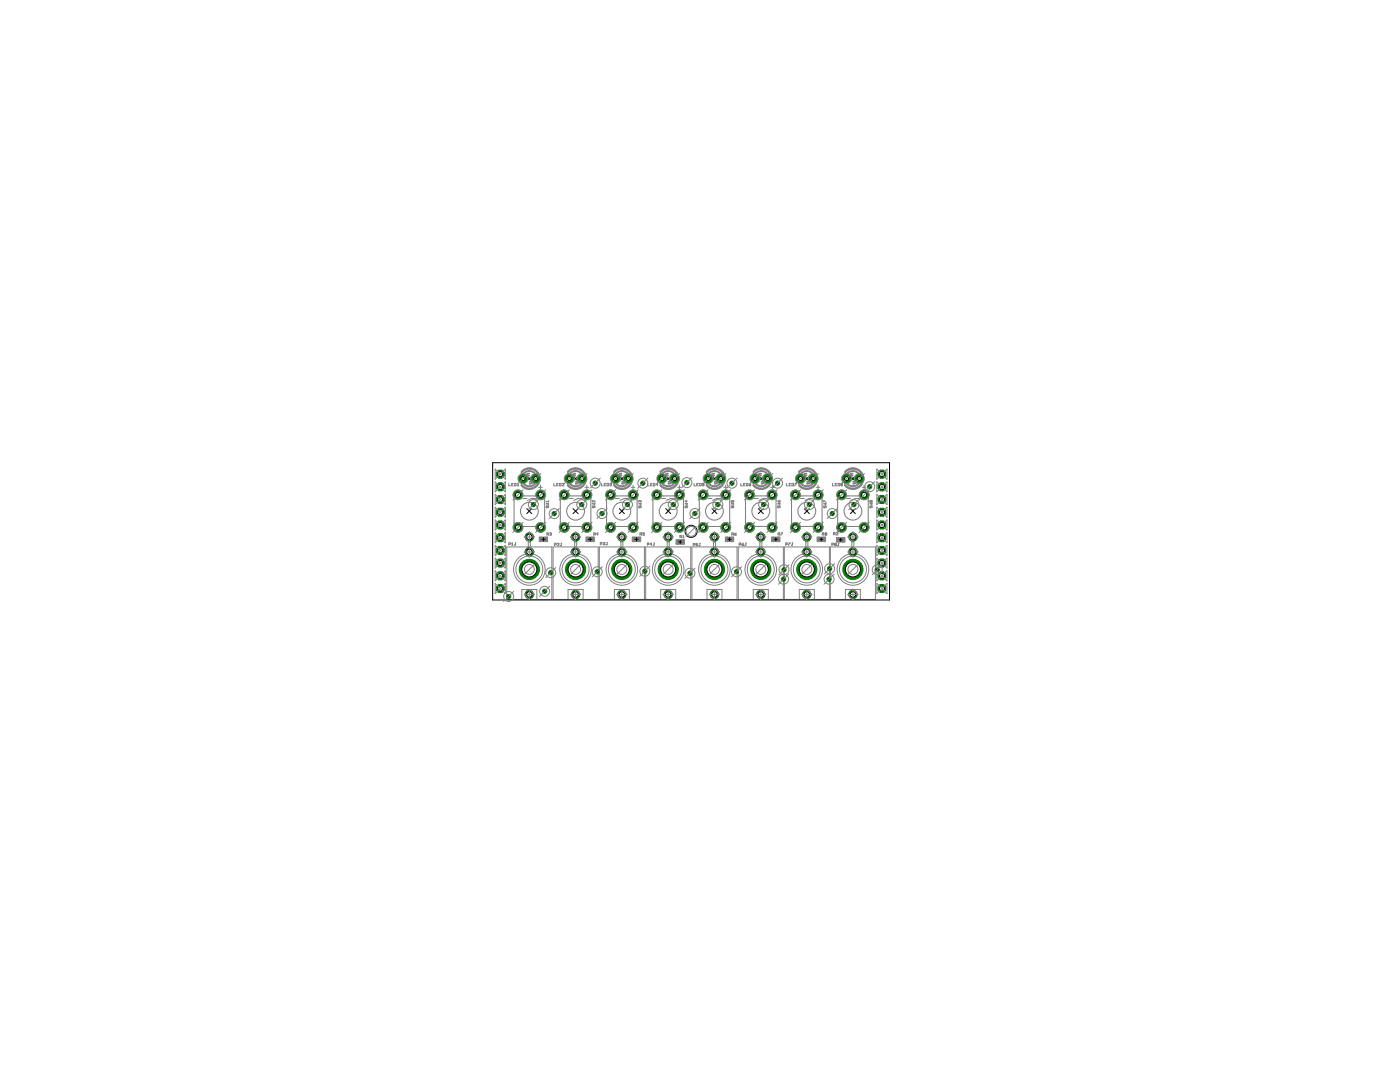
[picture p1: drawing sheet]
<svg xmlns="http://www.w3.org/2000/svg" width="279mm" height="216mm" viewBox="0 0 279 216" stroke-linecap="round" stroke-linejoin="round" font-family="sans-serif">
<g fill="none" stroke="#808080" stroke-width=".2">
<path d="M101.6 96.5v.4h.3M102.1 96.7h.2M102.4 96.5h-.3v.4h.3M102.7 96.5h.3l-.1 .4h-.2zM103.2 96.9h.4M103.2 96.6l.2-.1v.4M107.5 97.2h.7M107.9 96.8v.8M109.5 99.9v.3M110.5 96.5v.4h.3M111.1 96.7h.2M111.4 96.5h-.3v.4h.3"/>
<path d="M111.7 96.5h.3l-.1 .4h-.2zM112.2 96.5h.3l-.3 .4h.3M116.7 97.2h.8M117.1 96.8v.8M118.7 99.9v.3l-.4-.3v.3M120 96.5v.4h.4M120.6 96.7h.2M120.9 96.5h-.3v.4h.3M121.1 96.5h.4l-.1 .4h-.3zM121.7 96.5h.2v.2M121.9 96.7h.1M121.9 96.7v.2h-.2"/>
<path d="M126 97.2h.7M126.3 96.8v.8M127.7 100h-.2l.1 .2M127.7 100h.3l-.1 .2M127.7 100v.1M129.3 96.5v.4h.3M129.8 96.7h.2M130.2 96.5h-.4v.4h.4M130.4 96.5h.3l-.1 .4h-.2zM131.3 96.7h-.3l.2-.2v.4M135.2 97.2h.8M135.6 96.8v.8"/>
<path d="M136.9 99.9v.3l-.2-.2h.5M138.5 96.5v.4h.3M139.1 96.7h.1M139.4 96.5h-.3v.4h.3M139.6 96.5h.4l-.1 .4h-.3zM140.5 96.5h-.3v.2l.2-.1 .1 .3h-.3M144.4 97.2h.8M144.8 96.8v.8M145.9 99.9v.3h.3v-.3l.2 .1-.1 .2M147.8 96.5v.4h.4M148.4 96.7h.2M148.7 96.5h-.3v.4h.3"/>
<path d="M149 96.5h.3l-.1 .4h-.2zM149.5 96.7h.3v.2h-.2zM149.8 96.5l-.3 .2M153.8 97.2h.7M154.2 96.8v.8M155.2 99.9l.2 .3M155.5 99.9l.2 .1-.1 .2h-.2zM156.9 96.5v.4h.3M157.5 96.7h.1M157.8 96.5h-.3v.4h.3M158.1 96.5h.3l-.1 .4h-.2zM158.6 96.5h.3l-.3 .4"/>
<path d="M162.9 97.2h.7M163.3 96.8v.8M166.1 96.5v.4h.4M166.7 96.7h.2M167 96.5h-.3v.4h.3M167.3 96.5h.3l-.1 .4h-.2zM167.9 96.7v.2h.2v-.2M167.9 96.7v-.2h.2v.2M167.9 96.7h.2M172.1 97.2h.7M172.4 96.8v.8M173.8 100h-.2l.1 .2 .1-.1"/>
<path d="M173.8 100h.3l-.1 .2-.2-.1M173.8 100v.1M101.1 109.1h9v10.5h-9zM101.5 108.6h.3l.1-.2-.4-.1v.5M102.1 108.5l.2-.2v.5M102.1 108.8h.3M102.8 108.3h.2M102.9 108.3v.4h-.2M104.1 119.6v-2h3v2M105.8 109v-2.1h-.4v2.2M108.1 107.2h.7M108.1 108h.7"/>
<path d="M109 100.5h.5l-.2 .1 .2 .2h-.5M109.1 101l-.1 .3h.2l.2-.3v.3M109.2 106.6h.2l.1-.2-.3-.1v.5M109.3 106.6l.2 .2M109.5 100.1h-.5l.2 .1M109.7 106.4l.2-.1v.3M109.9 106.6h.1M109.9 106.6v.2l-.2-.1M110.4 109.1h9v10.5h-9zM110.7 108.7h.2l.1-.2-.3-.1v.5M111.2 108.5h.3l-.3 .4h.3M112 108.4h.1"/>
<path d="M112 108.4v.4h-.2M113.4 119.6v-2h3v2M115.1 109v-2.1h-.4v2.2M117.4 107.2h.8M117.4 108h.8M118.2 100.5h.5l-.1 .1 .1 .2h-.5M118.3 101l-.1 .3h.2l.2-.3v.3M118.5 106.6h.2l.1-.2-.3-.1v.5M118.6 106.6l.2 .2M119.4 106.6h-.4l.3-.3v.5M119.6 109.1h9v10.5h-9zM119.8 108.6h.3v-.3l-.3-.1v.5"/>
<path d="M120.4 108.3l.2-.1v.3M120.5 108.5h.1M120.6 108.5v.2l-.2-.1M121.1 108.2h.1M121.2 108.2v.4h-.3M122.6 119.6v-2h3v2M124.3 109v-2.1h-.4v2.2M126.7 107.2h.7M126.7 108h.7M127.5 100.5h.5l-.2 .1 .2 .2h-.5M127.6 101l-.1 .3h.1l.3-.3v.3M127.7 106.6h.3v-.3h-.3v.5"/>
<path d="M127.9 106.6l.1 .2M128.6 106.3h-.3v.3l.2-.1 .1 .2h-.3M128.9 109.1h9v10.5h-9zM129.2 108.7h.2l.1-.3h-.3v.4M130.1 108.6h-.3l.2-.2v.4M130.5 108.4h.1M130.6 108.4v.4h-.3M131.8 119.6v-2h3.1v2M133.6 109v-2.1h-.4v2.2M135.4 107.7h.7M135.4 108.6h.7M135.7 107.1h.2l.1-.2-.3-.1v.5"/>
<path d="M135.8 107.1l.2 .2M136.2 107l.2-.2v.5M136.2 107.3h.4M136.7 100.5h.5l-.2 .1 .2 .2h-.5M136.8 101l-.1 .3h.2l.2-.3v.3M138.1 109.1h9v10.5h-9zM138.3 108.8l.4-.1-.1-.3h-.3v.5M139.2 108.4h-.3v.3h.3l-.1 .2-.2-.1M139.6 108.4h.2M139.7 108.4v.4h-.2M141.1 119.6v-2h3v2M142.8 109v-2.1h-.4v2.2"/>
<path d="M145.2 107.2h.7M145.2 108h.7M145.9 100.5h.5l-.1 .1 .1 .2h-.5M146 101l-.1 .3h.2l.2-.3v.3M146 106.6h.3l.1-.2-.4-.1v.5M146.2 106.6l.2 .2M146.6 106.6h.3v.1l-.2 .1zM146.9 106.3l-.3 .3M147.3 109.1h9v10.5h-9zM147.5 108.7l.3-.1-.1-.2h-.2v.4M148.1 108.6h.2l.1 .2h-.3zM148.4 108.4l-.3 .2"/>
<path d="M148.8 108.4h.1M148.9 108.4v.4h-.3M150.3 119.6v-2h3v2M152 109v-2.1h-.4v2.2M154.5 107.2h.7M154.5 108h.7M155.2 100.5h.5l-.2 .1 .2 .2h-.5M155.3 106.6h.2l.1-.2-.3-.1v.5M155.3 101l-.1 .3h.2l.2-.3v.3M155.4 106.6l.2 .2M155.9 106.3h.3l-.3 .5M156.5 109.1h9v10.5h-9z"/>
<path d="M156.8 108.6h.3l-.1-.3h-.2v.5M157.4 108.3h.3l-.3 .5M158.1 108.3h.1M158.2 108.3v.4h-.3M159.5 119.6v-2h3v2M161.2 109v-2.1h-.4v2.2M163.6 107.2h.7M163.6 108h.7M164.1 106.6h.3v-.3h-.3v.5M164.3 106.6l.1 .2M164.4 100.5h.5l-.2 .1 .2 .2h-.5M164.4 100.2v-.3l.5 .3"/>
<path d="M164.5 101l-.1 .3h.1l.3-.3v.3M164.7 106.6v-.3l.3 .1-.1 .2M164.7 106.6h.2M164.7 106.6v.2l.3-.1-.1-.1M165.7 109.1h9v10.5h-9zM166 108.7l.3-.1-.1-.2h-.2v.5M166.3 106.6h.3l.1-.3h-.4v.4M166.5 106.6l.2 .1M166.6 108.6h.2M166.6 108.6v-.2l.3 .1-.1 .1M166.6 108.6v.3l.3-.1-.1-.2M166.9 106.3h.3l-.3 .4h.3"/>
<path d="M167.3 108.4h.1M167.4 108.4v.4h-.3M167.4 108.1h.7M167.4 107.3h.7M168.7 119.6v-2h3v2M170.4 109v-2.1h-.4v2.2M173.6 100.5h.5l-.2 .1 .2 .2h-.5M173.7 101v.3l.2-.3 .2 .1-.1 .2"/>
<circle cx="105.6" cy="113.6" r="3.2"/>
<circle cx="105.6" cy="113.6" r="2.69"/>
<circle cx="114.9" cy="113.6" r="3.2"/>
<circle cx="114.9" cy="113.6" r="2.69"/>
<circle cx="124.1" cy="113.6" r="3.2"/>
<circle cx="124.1" cy="113.6" r="2.69"/>
<circle cx="133.3" cy="113.6" r="3.2"/>
<circle cx="133.3" cy="113.6" r="2.69"/>
<circle cx="142.6" cy="113.6" r="3.2"/>
<circle cx="142.6" cy="113.6" r="2.69"/>
<circle cx="151.8" cy="113.6" r="3.2"/>
<circle cx="151.8" cy="113.6" r="2.69"/>
<circle cx="161" cy="113.6" r="3.2"/>
<circle cx="161" cy="113.6" r="2.69"/>
<circle cx="170.2" cy="113.6" r="3.2"/>
<circle cx="170.2" cy="113.6" r="2.69"/>
</g>
<g fill="#808080" stroke="#808080" stroke-width=".2">
<path d="M104.3 96.4h.2a1.44 1.44 0 0 0 1.1 .5v.2l-.7-.2z" fill-rule="evenodd"/>
<path d="M105.6 96.9a1.42 1.42 0 0 0 1.2-.5l.1 .1-.1 .1-.4 .3-.6 .2h-.2z" fill-rule="evenodd"/>
<path d="M104.5 94.4l.4-.3 .7-.2v.2l-.6 .1-.5 .4-.1-.1z" fill-rule="evenodd"/>
<path d="M105.6 93.9l.7 .2 .6 .4-.1 .1-.5-.4-.7-.1z" fill-rule="evenodd"/>
<path d="M104 96.9l.2-.2 .8 .6 .6 .1v.3l-.9-.2z" fill-rule="evenodd"/>
<path d="M105.6 97.4l1-.3 .7-.7 .2 .1-.3 .5-.6 .5-1 .2z" fill-rule="evenodd"/>
<path d="M104 94.1l.7-.6 .9-.2v.3l-.9 .3-.5 .4z" fill-rule="evenodd"/>
<path d="M105.6 93.3l.6 .1 .7 .3 .6 .7-.2 .2-.7-.7-1-.3z" fill-rule="evenodd"/>
<path d="M113.6 96.4h.1a1.44 1.44 0 0 0 1.2 .5v.2l-.8-.2z" fill-rule="evenodd"/>
<path d="M114.9 96.9a1.42 1.42 0 0 0 1.1-.5l.2 .1-.6 .4-.6 .2h-.1z" fill-rule="evenodd"/>
<path d="M113.7 94.4l.5-.3 .7-.2v.2l-.7 .1-.5 .4-.1-.1z" fill-rule="evenodd"/>
<path d="M114.9 93.9l.7 .2 .5 .4-.1 .1-.5-.4-.6-.1z" fill-rule="evenodd"/>
<path d="M113.2 96.9l.2-.2 .8 .6 .7 .1v.3l-.9-.2z" fill-rule="evenodd"/>
<path d="M114.9 97.4l.9-.3 .7-.7 .3 .1-.4 .5-.6 .5-.9 .2z" fill-rule="evenodd"/>
<path d="M113.2 94.1l.8-.6 .9-.2v.3l-1 .3-.5 .4z" fill-rule="evenodd"/>
<path d="M114.9 93.3l.5 .1 .7 .3 .7 .7-.3 .2-.7-.7-.9-.3z" fill-rule="evenodd"/>
<path d="M122.8 96.4h.1a1.37 1.37 0 0 0 1.2 .5v.2l-.7-.2z" fill-rule="evenodd"/>
<path d="M124.1 96.9a1.42 1.42 0 0 0 1.2-.5l.1 .1-.1 .1-.5 .3-.6 .2h-.1z" fill-rule="evenodd"/>
<path d="M122.9 94.4l.5-.3 .7-.2v.2l-.6 .1-.5 .4z" fill-rule="evenodd"/>
<path d="M124.1 93.9l.7 .2 .6 .4-.2 .1-.5-.4-.6-.1z" fill-rule="evenodd"/>
<path d="M122.4 96.9l.2-.2 .9 .6 .6 .1v.3l-.9-.2z" fill-rule="evenodd"/>
<path d="M124.1 97.4l1-.3 .7-.7 .2 .1-.3 .5-.6 .5-1 .2z" fill-rule="evenodd"/>
<path d="M122.6 94l.6-.5 .9-.2v.3l-.9 .3-.5 .4-.2-.2z" fill-rule="evenodd"/>
<path d="M124.1 93.3l.6 .1 .6 .3 .7 .7-.2 .2-.7-.7-1-.3z" fill-rule="evenodd"/>
<path d="M132.1 96.4h.1a1.37 1.37 0 0 0 1.1 .5v.2l-.7-.2z" fill-rule="evenodd"/>
<path d="M133.3 96.9a1.42 1.42 0 0 0 1.2-.5l.1 .1-.5 .4-.6 .2h-.2z" fill-rule="evenodd"/>
<path d="M132.2 94.4l.5-.3 .6-.2v.2l-.6 .1-.5 .4z" fill-rule="evenodd"/>
<path d="M133.3 93.9l.8 .2 .5 .4-.1 .1-.5-.4-.7-.1z" fill-rule="evenodd"/>
<path d="M131.7 96.9l.2-.2 .8 .6 .6 .1v.3l-.9-.2z" fill-rule="evenodd"/>
<path d="M133.3 97.4l1-.3 .7-.7 .3 .1-.4 .5-.6 .5-1 .2z" fill-rule="evenodd"/>
<path d="M131.7 94.1l.7-.6 .9-.2v.3l-.9 .3-.5 .4z" fill-rule="evenodd"/>
<path d="M133.3 93.3l.6 .1 .7 .3 .6 .7-.2 .2-.7-.7-1-.3z" fill-rule="evenodd"/>
<path d="M141.3 96.4h.1a1.37 1.37 0 0 0 1.2 .5v.2l-.7-.2z" fill-rule="evenodd"/>
<path d="M142.6 96.9a1.42 1.42 0 0 0 1.1-.5l.2 .1-.1 .1-.5 .3-.6 .2h-.1z" fill-rule="evenodd"/>
<path d="M141.4 94.4l.5-.3 .7-.2v.2l-.7 .1-.4 .4-.2-.1z" fill-rule="evenodd"/>
<path d="M142.6 93.9l1 .3 .2 .3-.1 .1a1.41 1.41 0 0 0-1.1-.5z" fill-rule="evenodd"/>
<path d="M140.9 96.9l.2-.2 .8 .6 .7 .1v.3l-.9-.2z" fill-rule="evenodd"/>
<path d="M142.6 97.4l1-.3 .7-.7 .2 .1-.3 .5-.7 .5-.9 .2z" fill-rule="evenodd"/>
<path d="M141.1 94l.6-.5 .9-.2v.3l-1 .3-.5 .4-.2-.2z" fill-rule="evenodd"/>
<path d="M142.6 93.3l.6 .1 .6 .3 .7 .7-.2 .2-.7-.7-1-.3z" fill-rule="evenodd"/>
<path d="M150.6 96.4h.1a1.37 1.37 0 0 0 1.2 .5v.2l-.7-.2z" fill-rule="evenodd"/>
<path d="M151.9 96.9a1.42 1.42 0 0 0 1.2-.5l.1 .1-.1 .1-.5 .3-.5 .2h-.2z" fill-rule="evenodd"/>
<path d="M150.7 94.4l.8-.4 .4-.1v.2a1.41 1.41 0 0 0-1.1 .5l-.1-.1z" fill-rule="evenodd"/>
<path d="M151.9 93.9l.7 .2 .6 .4-.1 .1-.5-.4-.7-.1z" fill-rule="evenodd"/>
<path d="M150.3 96.9l.2-.2 .8 .6 .6 .1v.3l-.9-.2z" fill-rule="evenodd"/>
<path d="M151.9 97.4l1-.3 .7-.7 .2 .1-.3 .5-.6 .5-1 .2z" fill-rule="evenodd"/>
<path d="M150.4 94l.6-.5 .9-.2v.3l-.9 .3-.5 .4-.2-.2z" fill-rule="evenodd"/>
<path d="M151.9 93.3l.6 .1 .7 .3 .6 .7-.2 .2-.7-.7-1-.3z" fill-rule="evenodd"/>
<path d="M159.7 96.4h.2a1.37 1.37 0 0 0 1.1 .5v.2l-.7-.2z" fill-rule="evenodd"/>
<path d="M161 96.9a1.42 1.42 0 0 0 1.2-.5l.1 .1-.6 .4-.5 .2h-.2z" fill-rule="evenodd"/>
<path d="M159.9 94.4l.4-.3 .7-.2v.2l-.6 .1-.5 .4z" fill-rule="evenodd"/>
<path d="M161 93.9l.7 .2 .6 .4-.1 .1-.6-.4-.6-.1z" fill-rule="evenodd"/>
<path d="M159.4 96.9l.2-.2 .8 .6 .6 .1v.3l-.9-.2z" fill-rule="evenodd"/>
<path d="M161 97.4l1-.3 .7-.7 .2 .1-.3 .5-.6 .5-1 .2z" fill-rule="evenodd"/>
<path d="M159.4 94.1l.7-.6 .9-.2v.3l-.9 .3-.5 .4z" fill-rule="evenodd"/>
<path d="M161 93.3l.6 .1 .7 .3 .6 .7-.2 .2-.7-.7-1-.3z" fill-rule="evenodd"/>
<path d="M168.9 96.4h.1a1.37 1.37 0 0 0 1.2 .5v.2l-.7-.2z" fill-rule="evenodd"/>
<path d="M170.2 96.9a1.42 1.42 0 0 0 1.2-.5l.1 .1-.1 .1-.5 .3-.5 .2h-.2z" fill-rule="evenodd"/>
<path d="M169 94.4l.5-.3 .7-.2v.2l-.6 .1-.5 .4-.1-.1z" fill-rule="evenodd"/>
<path d="M170.2 93.9l.7 .2 .6 .4-.1 .1-.5-.4-.7-.1z" fill-rule="evenodd"/>
<path d="M168.6 96.9l.2-.2 .8 .6 .6 .1v.3l-.9-.2z" fill-rule="evenodd"/>
<path d="M170.2 97.4l1-.3 .7-.7 .2 .1-.3 .5-.6 .5-1 .2z" fill-rule="evenodd"/>
<path d="M168.6 94.1l.7-.6 .9-.2v.3l-.9 .3-.5 .4z" fill-rule="evenodd"/>
<path d="M170.2 93.3l.6 .1 .7 .3 .6 .7-.2 .2-.7-.7-1-.3z" fill-rule="evenodd"/>
<path d="M107.1 95.5h.1v.4l-.3 .6-.2-.1z" fill-rule="evenodd"/>
<path d="M106.7 94.6l.1-.2 .3 .4 .1 .7h-.1l-.1-.5z" fill-rule="evenodd"/>
<path d="M104 95.5h.2l.3 1h-.1l-.2-.3z" fill-rule="evenodd"/>
<path d="M104.4 94.5l.1 .1-.3 .9h-.2z" fill-rule="evenodd"/>
<path d="M105.6 96.1l.4-.2 .2-.4h.1l-.1 .5-.5 .2z" fill-rule="evenodd"/>
<path d="M106.6 95.5h.1v.2a1.12 1.12 0 0 1-1.1 .9v-.2l.7-.2z" fill-rule="evenodd"/>
<path d="M105.1 95l.5-.2v.2l-.3 .1-.2 .4h-.2z" fill-rule="evenodd"/>
<path d="M104.8 94.8l.4-.3 .4-.1v.2l-.6 .2-.3 .7h-.2z" fill-rule="evenodd"/>
<path d="M107.5 95.5h.3l-.3 1-.2-.1z" fill-rule="evenodd"/>
<path d="M107.3 94.5l.2-.1 .1 .2 .2 .9h-.3z" fill-rule="evenodd"/>
<path d="M116.3 95.5h.2v.2l-.4 .8-.1-.1z" fill-rule="evenodd"/>
<path d="M116 94.6l.1-.2 .2 .4 .2 .7h-.2l-.1-.5z" fill-rule="evenodd"/>
<path d="M113.3 95.5h.1l.4 1h-.1l-.4-.6z" fill-rule="evenodd"/>
<path d="M113.6 94.5l.2 .1-.4 .9h-.1l.1-.7z" fill-rule="evenodd"/>
<path d="M114.9 96.1l.3-.2 .2-.4h.2l-.2 .5-.4 .2z" fill-rule="evenodd"/>
<path d="M114.9 96.4l.6-.2 .3-.7h.2l-.1 .4-.4 .5-.5 .2h-.1z" fill-rule="evenodd"/>
<path d="M114.4 95l.5-.2v.2l-.3 .1-.3 .4h-.1z" fill-rule="evenodd"/>
<path d="M114 94.8l.4-.3 .5-.1v.2l-.7 .2-.3 .7h-.1z" fill-rule="evenodd"/>
<path d="M116.8 95.5h.2l-.2 1-.3-.1z" fill-rule="evenodd"/>
<path d="M116.5 94.5l.2-.1 .1 .2 .2 .9h-.2z" fill-rule="evenodd"/>
<path d="M125.6 95.5h.1v.4l-.4 .6-.1-.1z" fill-rule="evenodd"/>
<path d="M125.2 94.6l.1-.2 .3 .4 .1 .7h-.1z" fill-rule="evenodd"/>
<path d="M122.5 95.5h.2l.3 1h-.1l-.3-.6z" fill-rule="evenodd"/>
<path d="M122.9 94.5l.1 .1-.3 .9h-.2z" fill-rule="evenodd"/>
<path d="M124.1 96.1l.3-.2 .3-.4h.1l-.2 .5-.4 .2h-.1z" fill-rule="evenodd"/>
<path d="M124.1 96.4l.7-.2 .3-.7h.1v.2a1.12 1.12 0 0 1-1.1 .9z" fill-rule="evenodd"/>
<path d="M123.6 95l.5-.2v.2l-.3 .1-.3 .4h-.1z" fill-rule="evenodd"/>
<path d="M123.2 94.8l.5-.3 .4-.1v.2l-.7 .2-.2 .7h-.2z" fill-rule="evenodd"/>
<path d="M126 95.5h.3l-.3 1-.2-.1z" fill-rule="evenodd"/>
<path d="M125.7 94.5l.2-.1 .1 .2 .3 .9h-.3z" fill-rule="evenodd"/>
<path d="M134.8 95.5h.2v.2l-.4 .8-.1-.1z" fill-rule="evenodd"/>
<path d="M134.4 94.6l.2-.2 .2 .4 .2 .7h-.2z" fill-rule="evenodd"/>
<path d="M131.8 95.5h.1l.3 1h-.1l-.3-.6z" fill-rule="evenodd"/>
<path d="M132.1 94.5l.1 .1-.3 .9h-.1l.1-.7z" fill-rule="evenodd"/>
<path d="M133.3 96.1l.4-.2 .2-.4h.2l-.2 .5-.4 .2h-.2z" fill-rule="evenodd"/>
<path d="M133.3 96.4l.7-.2 .3-.7h.2l-.1 .4-.4 .5-.5 .2h-.2z" fill-rule="evenodd"/>
<path d="M132.8 95l.5-.2v.2l-.3 .1-.2 .4h-.1z" fill-rule="evenodd"/>
<path d="M132.5 94.8l.4-.3 .4-.1v.2l-.6 .2-.3 .7h-.1z" fill-rule="evenodd"/>
<path d="M135.3 95.5h.2l-.2 1-.3-.1z" fill-rule="evenodd"/>
<path d="M135 94.5l.2-.1 .1 .2 .2 .9h-.2z" fill-rule="evenodd"/>
<path d="M144 95.5h.2l-.1 .4-.3 .6-.1-.1z" fill-rule="evenodd"/>
<path d="M143.7 94.6l.1-.2 .2 .4 .2 .7h-.2z" fill-rule="evenodd"/>
<path d="M141 95.5h.1l.4 1h-.1l-.4-.6z" fill-rule="evenodd"/>
<path d="M141.4 94.5l.1 .1-.4 .9h-.1z" fill-rule="evenodd"/>
<path d="M142.6 96.1l.3-.2 .3-.4h.1l-.2 .5-.4 .2h-.1z" fill-rule="evenodd"/>
<path d="M142.6 96.4l.7-.2 .2-.7h.2v.2a1.12 1.12 0 0 1-1.1 .9z" fill-rule="evenodd"/>
<path d="M142.1 95l.5-.2v.2l-.3 .1-.3 .4h-.1z" fill-rule="evenodd"/>
<path d="M141.7 94.8l.5-.3 .4-.1v.2l-.7 .2-.3 .7h-.1z" fill-rule="evenodd"/>
<path d="M144.5 95.5h.2l-.2 1-.2-.1z" fill-rule="evenodd"/>
<path d="M144.2 94.5l.2-.1 .1 .2 .2 .9h-.2z" fill-rule="evenodd"/>
<path d="M153.4 95.5h.1v.4l-.3 .6-.2-.1z" fill-rule="evenodd"/>
<path d="M153.1 94.4l.4 .7v.4h-.1l-.4-.9z" fill-rule="evenodd"/>
<path d="M150.3 95.5h.2l.3 1h-.1l-.3-.6z" fill-rule="evenodd"/>
<path d="M150.7 94.5l.1 .1-.3 .9h-.2z" fill-rule="evenodd"/>
<path d="M151.9 96.1l.4-.2 .2-.4h.1l-.2 .5-.4 .2z" fill-rule="evenodd"/>
<path d="M151.9 96.4l.7-.2 .3-.7h.1v.2a1.12 1.12 0 0 1-1.1 .9z" fill-rule="evenodd"/>
<path d="M151.4 95l.5-.2v.2l-.3 .1-.2 .4h-.2z" fill-rule="evenodd"/>
<path d="M151 94.8l.5-.3 .4-.1v.2l-.6 .2-.3 .7h-.2z" fill-rule="evenodd"/>
<path d="M153.8 95.5h.3l-.3 1-.2-.1z" fill-rule="evenodd"/>
<path d="M153.5 94.5l.3-.1 .1 .2 .2 .9h-.3z" fill-rule="evenodd"/>
<path d="M162.5 95.5h.1v.2l-.4 .8-.1-.1z" fill-rule="evenodd"/>
<path d="M162.1 94.6l.1-.2 .3 .4 .1 .7h-.1z" fill-rule="evenodd"/>
<path d="M159.4 95.5h.2l.3 1h-.1l-.3-.6z" fill-rule="evenodd"/>
<path d="M159.8 94.5l.1 .1-.3 .9h-.2l.2-.7z" fill-rule="evenodd"/>
<path d="M161 96.1l.4-.2 .2-.4h.1l-.2 .5-.4 .2h-.1z" fill-rule="evenodd"/>
<path d="M161 96.4l.7-.2 .3-.7h.1l-.1 .4-.3 .5-.5 .2h-.2z" fill-rule="evenodd"/>
<path d="M160.5 95l.5-.2v.2l-.4 .2-.1 .3h-.2z" fill-rule="evenodd"/>
<path d="M160.1 94.8l.5-.3 .4-.1v.2l-.6 .2-.3 .7h-.2z" fill-rule="evenodd"/>
<path d="M162.9 95.5h.3l-.3 1-.2-.1z" fill-rule="evenodd"/>
<path d="M162.6 94.5l.3-.1 .1 .2 .2 .9h-.3z" fill-rule="evenodd"/>
<path d="M171.7 95.5h.1v.4l-.4 .6-.1-.1z" fill-rule="evenodd"/>
<path d="M171.3 94.6l.1-.2 .3 .4 .1 .7h-.1l-.1-.5z" fill-rule="evenodd"/>
<path d="M168.6 95.5h.2l.3 1h-.1l-.3-.6z" fill-rule="evenodd"/>
<path d="M168.9 94.6h.2l-.3 .9h-.2z" fill-rule="evenodd"/>
<path d="M170.2 96.1l.3-.2 .3-.4h.1l-.2 .5-.4 .2z" fill-rule="evenodd"/>
<path d="M170.2 96.4l.7-.2 .3-.7h.1v.2a1.12 1.12 0 0 1-1.1 .9z" fill-rule="evenodd"/>
<path d="M169.7 95l.5-.2v.2l-.3 .1-.2 .4h-.2z" fill-rule="evenodd"/>
<path d="M169.3 94.8l.5-.3 .4-.1v.2l-.7 .2-.2 .7h-.2z" fill-rule="evenodd"/>
<path d="M172.1 95.5h.3v.2l-.3 .8-.2-.1z" fill-rule="evenodd"/>
<path d="M171.8 94.5l.2-.1 .1 .2 .3 .9h-.3z" fill-rule="evenodd"/>
</g>
<g fill="none" stroke="#808080" stroke-width=".21">
<path d="M102.6 99.5l.5-.5h5.1l.5 .5v5l-.5 .6h-5.1l-.5-.6zM104.4 99.5h.7M106.9 99.5h-.7l-.9 .3M111.8 99.5l.5-.5h5.1l.5 .5v5l-.5 .6h-5.1l-.5-.6zM113.6 99.5h.8M116.1 99.5h-.7l-.9 .3M121.6 99h5l.5 .5v5l-.5 .6h-5l-.5-.6v-5zM122.8 99.5h.8M125.4 99.5h-.8l-.9 .3M130.8 99h5.1l.5 .5v5l-.5 .6h-5.1l-.5-.6v-5zM132.1 99.5h.7M134.6 99.5h-.7l-.9 .3"/>
<path d="M140.1 99h5l.5 .5v5l-.5 .6h-5l-.5-.6v-5zM141.3 99.5h.8M143.8 99.5h-.7l-.9 .3M149.3 99h5.1l.5 .5v5l-.5 .6h-5.1l-.5-.6v-5zM150.6 99.5h.7M153.1 99.5h-.8l-.9 .3M158.5 99h5.1l.5 .5v5l-.5 .6h-5.1l-.5-.6v-5zM159.7 99.5h.8M162.3 99.5h-.8l-.9 .3M167.7 99h5.1l.5 .5v5l-.5 .6h-5.1l-.5-.6v-5zM169 99.5h.7M171.5 99.5h-.8l-.9 .3"/>
<circle cx="105.6" cy="102" r="1.78"/>
<circle cx="114.9" cy="102" r="1.78"/>
<circle cx="124.1" cy="102" r="1.78"/>
<circle cx="133.3" cy="102" r="1.78"/>
<circle cx="142.6" cy="102" r="1.78"/>
<circle cx="151.8" cy="102" r="1.78"/>
<circle cx="161" cy="102" r="1.78"/>
<circle cx="170.2" cy="102" r="1.78"/>
</g>
<g fill="#808080" stroke="#808080" stroke-width=".2">
<path d="M108.2 107.2h.5v.8h-.5z"/>
<path d="M117.6 107.2h.4v.8h-.4z"/>
<path d="M126.8 107.2h.5v.8h-.5z"/>
<path d="M135.5 107.8h.5v.7h-.5z"/>
<path d="M145.4 107.2h.4v.8h-.4z"/>
<path d="M154.6 107.2h.5v.8h-.5z"/>
<path d="M163.7 107.2h.4v.8h-.4z"/>
<path d="M167.6 107.3h.4v.8h-.4z"/>
<path d="M107.6 107.1h.5v1h-.5z"/>
<path d="M108.8 107.1h.5v1h-.5z"/>
<path d="M116.9 107.1h.6v1h-.6z"/>
<path d="M118.1 107.1h.5v1h-.5z"/>
<path d="M126.2 107.1h.5v1h-.5z"/>
<path d="M127.4 107.1h.5v1h-.5z"/>
<path d="M134.9 107.7h.5v.9h-.5z"/>
<path d="M136.1 107.7h.5v.9h-.5z"/>
<path d="M144.8 107.1h.5v1h-.5z"/>
<path d="M145.9 107.1h.5v1h-.5z"/>
<path d="M154 107.1h.5v1h-.5z"/>
<path d="M155.2 107.1h.5v1h-.5z"/>
<path d="M163.1 107.1h.5v1h-.5z"/>
<path d="M164.3 107.1h.5v1h-.5z"/>
<path d="M168.1 107.3h.5v.9h-.5z"/>
<path d="M166.9 107.3h.5v.9h-.5z"/>
</g>
<path d="M104.1 94.2v2.6M113.3 94.2v2.6M122.5 94.2v2.6M131.8 94.2v2.6M141 94.2v2.6M150.3 94.2v2.6M159.4 94.2v2.6M168.6 94.2v2.6" fill="none" stroke="#808080" stroke-width=".25"/>
<g fill="none" stroke="#000" stroke-width=".2">
<path d="M105.3 95.2l.6 .6M105.9 95.2l-.6 .6M114.6 95.2l.6 .6M115.2 95.2l-.6 .6M123.8 95.2l.6 .6M124.4 95.2l-.6 .6M133.1 95.2l.5 .6M133.6 95.2l-.5 .6M142.3 95.2l.6 .6M142.9 95.2l-.6 .6M151.6 95.2l.6 .6M152.2 95.2l-.6 .6"/>
<path d="M160.7 95.2l.6 .6M161.3 95.2l-.6 .6M169.9 95.2l.6 .6M170.5 95.2l-.6 .6M105 113l1.3 1.2M105.1 101.5l1 1M106.1 101.5l-1 1M106.3 113l-1.3 1.2M108.1 107.6h.7M108.5 107.3v.7M114.3 113l1.2 1.3M114.4 101.5l1 1"/>
<path d="M115.4 101.5l-1 1M115.5 113l-1.2 1.3M117.4 107.6h.7M117.8 107.3v.7M123.5 113l1.2 1.3M123.6 101.5l1 1M124.6 101.5l-1 1M124.7 113l-1.2 1.3M126.7 107.6h.7M127 107.3v.7M132.7 113l1.3 1.3M132.9 101.5l1 1"/>
<path d="M133.9 101.5l-1 1M134 113l-1.3 1.3M135.4 108.1h.7M135.8 107.8v.6M142 113l1.2 1.3M142.1 101.5l1 1M143.1 101.5l-1 1M143.2 113l-1.2 1.3M145.3 107.6h.6M145.6 107.3v.6M151.2 113l1.3 1.3M151.3 101.5l1 1"/>
<path d="M152.3 101.5l-1 1M152.5 113l-1.3 1.3M154.5 107.6h.7M154.8 107.3v.6M160.4 113l1.2 1.3M160.5 101.5l1 1M161.5 101.5l-1 1M161.6 113l-1.2 1.3M163.6 107.6h.6M163.9 107.3v.6M167.5 107.7h.6M167.8 107.4v.6"/>
<path d="M169.6 113l1.2 1.3M169.7 101.5l1 1M170.7 101.5l-1 1M170.8 113l-1.2 1.3"/>
</g>
<circle cx="99.8" cy="117.4" r=".87" fill="#008000" stroke="#008000" stroke-width=".2"/>
<circle cx="99.8" cy="117.4" r=".51" fill="#fff" stroke="#000" stroke-width=".2"/>
<circle cx="99.8" cy="114.9" r=".87" fill="#008000" stroke="#008000" stroke-width=".2"/>
<circle cx="99.8" cy="114.9" r=".51" fill="#fff" stroke="#000" stroke-width=".2"/>
<circle cx="99.8" cy="112.4" r=".87" fill="#008000" stroke="#008000" stroke-width=".2"/>
<circle cx="99.8" cy="112.4" r=".51" fill="#fff" stroke="#000" stroke-width=".2"/>
<circle cx="99.8" cy="109.8" r=".87" fill="#008000" stroke="#008000" stroke-width=".2"/>
<circle cx="99.8" cy="109.8" r=".51" fill="#fff" stroke="#000" stroke-width=".2"/>
<circle cx="99.8" cy="107.3" r=".87" fill="#008000" stroke="#008000" stroke-width=".2"/>
<circle cx="99.8" cy="107.3" r=".51" fill="#fff" stroke="#000" stroke-width=".2"/>
<circle cx="99.8" cy="104.8" r=".87" fill="#008000" stroke="#008000" stroke-width=".2"/>
<circle cx="99.8" cy="104.8" r=".51" fill="#fff" stroke="#000" stroke-width=".2"/>
<circle cx="99.8" cy="102.2" r=".87" fill="#008000" stroke="#008000" stroke-width=".2"/>
<circle cx="99.8" cy="102.2" r=".51" fill="#fff" stroke="#000" stroke-width=".2"/>
<circle cx="99.8" cy="99.7" r=".87" fill="#008000" stroke="#008000" stroke-width=".2"/>
<circle cx="99.8" cy="99.7" r=".51" fill="#fff" stroke="#000" stroke-width=".2"/>
<circle cx="99.8" cy="97.1" r=".87" fill="#008000" stroke="#008000" stroke-width=".2"/>
<circle cx="99.8" cy="97.1" r=".51" fill="#fff" stroke="#000" stroke-width=".2"/>
<circle cx="99.8" cy="94.6" r=".87" fill="#008000" stroke="#008000" stroke-width=".2"/>
<circle cx="99.8" cy="94.6" r=".51" fill="#fff" stroke="#000" stroke-width=".2"/>
<circle cx="176" cy="117.4" r=".87" fill="#008000" stroke="#008000" stroke-width=".2"/>
<circle cx="176" cy="117.4" r=".51" fill="#fff" stroke="#000" stroke-width=".2"/>
<circle cx="176" cy="114.9" r=".87" fill="#008000" stroke="#008000" stroke-width=".2"/>
<circle cx="176" cy="114.9" r=".51" fill="#fff" stroke="#000" stroke-width=".2"/>
<circle cx="176" cy="112.4" r=".87" fill="#008000" stroke="#008000" stroke-width=".2"/>
<circle cx="176" cy="112.4" r=".51" fill="#fff" stroke="#000" stroke-width=".2"/>
<circle cx="176" cy="109.8" r=".87" fill="#008000" stroke="#008000" stroke-width=".2"/>
<circle cx="176" cy="109.8" r=".51" fill="#fff" stroke="#000" stroke-width=".2"/>
<circle cx="176" cy="107.3" r=".87" fill="#008000" stroke="#008000" stroke-width=".2"/>
<circle cx="176" cy="107.3" r=".51" fill="#fff" stroke="#000" stroke-width=".2"/>
<circle cx="176" cy="104.8" r=".87" fill="#008000" stroke="#008000" stroke-width=".2"/>
<circle cx="176" cy="104.8" r=".51" fill="#fff" stroke="#000" stroke-width=".2"/>
<circle cx="176" cy="102.2" r=".87" fill="#008000" stroke="#008000" stroke-width=".2"/>
<circle cx="176" cy="102.2" r=".51" fill="#fff" stroke="#000" stroke-width=".2"/>
<circle cx="176" cy="99.7" r=".87" fill="#008000" stroke="#008000" stroke-width=".2"/>
<circle cx="176" cy="99.7" r=".51" fill="#fff" stroke="#000" stroke-width=".2"/>
<circle cx="176" cy="97.1" r=".87" fill="#008000" stroke="#008000" stroke-width=".2"/>
<circle cx="176" cy="97.1" r=".51" fill="#fff" stroke="#000" stroke-width=".2"/>
<circle cx="176" cy="94.6" r=".87" fill="#008000" stroke="#008000" stroke-width=".2"/>
<circle cx="176" cy="94.6" r=".51" fill="#fff" stroke="#000" stroke-width=".2"/>
<circle cx="105.6" cy="118.6" r=".85" fill="#008000" stroke="#008000" stroke-width=".2"/>
<circle cx="105.6" cy="118.6" r=".55" fill="#fff" stroke="#000" stroke-width=".2"/>
<circle cx="105.6" cy="110.1" r=".85" fill="#008000" stroke="#008000" stroke-width=".2"/>
<circle cx="105.6" cy="110.1" r=".55" fill="#fff" stroke="#000" stroke-width=".2"/>
<circle cx="105.6" cy="107.1" r=".85" fill="#008000" stroke="#008000" stroke-width=".2"/>
<circle cx="105.6" cy="107.1" r=".55" fill="#fff" stroke="#000" stroke-width=".2"/>
<circle cx="105.6" cy="113.6" r="2.01" fill="#008000" stroke="#008000" stroke-width=".2"/>
<circle cx="105.6" cy="113.6" r="1.5" fill="#fff" stroke="#000" stroke-width=".2"/>
<circle cx="114.9" cy="118.6" r=".85" fill="#008000" stroke="#008000" stroke-width=".2"/>
<circle cx="114.9" cy="118.6" r=".55" fill="#fff" stroke="#000" stroke-width=".2"/>
<circle cx="114.9" cy="110.1" r=".85" fill="#008000" stroke="#008000" stroke-width=".2"/>
<circle cx="114.9" cy="110.1" r=".55" fill="#fff" stroke="#000" stroke-width=".2"/>
<circle cx="114.9" cy="107.1" r=".85" fill="#008000" stroke="#008000" stroke-width=".2"/>
<circle cx="114.9" cy="107.1" r=".55" fill="#fff" stroke="#000" stroke-width=".2"/>
<circle cx="114.9" cy="113.6" r="2.01" fill="#008000" stroke="#008000" stroke-width=".2"/>
<circle cx="114.9" cy="113.6" r="1.5" fill="#fff" stroke="#000" stroke-width=".2"/>
<circle cx="124.1" cy="118.6" r=".85" fill="#008000" stroke="#008000" stroke-width=".2"/>
<circle cx="124.1" cy="118.6" r=".55" fill="#fff" stroke="#000" stroke-width=".2"/>
<circle cx="124.1" cy="110.1" r=".85" fill="#008000" stroke="#008000" stroke-width=".2"/>
<circle cx="124.1" cy="110.1" r=".55" fill="#fff" stroke="#000" stroke-width=".2"/>
<circle cx="124.1" cy="107.1" r=".85" fill="#008000" stroke="#008000" stroke-width=".2"/>
<circle cx="124.1" cy="107.1" r=".55" fill="#fff" stroke="#000" stroke-width=".2"/>
<circle cx="124.1" cy="113.6" r="2.01" fill="#008000" stroke="#008000" stroke-width=".2"/>
<circle cx="124.1" cy="113.6" r="1.5" fill="#fff" stroke="#000" stroke-width=".2"/>
<circle cx="133.3" cy="118.6" r=".85" fill="#008000" stroke="#008000" stroke-width=".2"/>
<circle cx="133.3" cy="118.6" r=".55" fill="#fff" stroke="#000" stroke-width=".2"/>
<circle cx="133.3" cy="110.1" r=".85" fill="#008000" stroke="#008000" stroke-width=".2"/>
<circle cx="133.3" cy="110.1" r=".55" fill="#fff" stroke="#000" stroke-width=".2"/>
<circle cx="133.3" cy="107.1" r=".85" fill="#008000" stroke="#008000" stroke-width=".2"/>
<circle cx="133.3" cy="107.1" r=".55" fill="#fff" stroke="#000" stroke-width=".2"/>
<circle cx="133.3" cy="113.6" r="2.01" fill="#008000" stroke="#008000" stroke-width=".2"/>
<circle cx="133.3" cy="113.6" r="1.5" fill="#fff" stroke="#000" stroke-width=".2"/>
<circle cx="142.6" cy="118.6" r=".85" fill="#008000" stroke="#008000" stroke-width=".2"/>
<circle cx="142.6" cy="118.6" r=".55" fill="#fff" stroke="#000" stroke-width=".2"/>
<circle cx="142.6" cy="110.1" r=".85" fill="#008000" stroke="#008000" stroke-width=".2"/>
<circle cx="142.6" cy="110.1" r=".55" fill="#fff" stroke="#000" stroke-width=".2"/>
<circle cx="142.6" cy="107.1" r=".85" fill="#008000" stroke="#008000" stroke-width=".2"/>
<circle cx="142.6" cy="107.1" r=".55" fill="#fff" stroke="#000" stroke-width=".2"/>
<circle cx="142.6" cy="113.6" r="2.01" fill="#008000" stroke="#008000" stroke-width=".2"/>
<circle cx="142.6" cy="113.6" r="1.5" fill="#fff" stroke="#000" stroke-width=".2"/>
<circle cx="151.8" cy="118.6" r=".85" fill="#008000" stroke="#008000" stroke-width=".2"/>
<circle cx="151.8" cy="118.6" r=".55" fill="#fff" stroke="#000" stroke-width=".2"/>
<circle cx="151.8" cy="110.1" r=".85" fill="#008000" stroke="#008000" stroke-width=".2"/>
<circle cx="151.8" cy="110.1" r=".55" fill="#fff" stroke="#000" stroke-width=".2"/>
<circle cx="151.8" cy="107.1" r=".85" fill="#008000" stroke="#008000" stroke-width=".2"/>
<circle cx="151.8" cy="107.1" r=".55" fill="#fff" stroke="#000" stroke-width=".2"/>
<circle cx="151.8" cy="113.6" r="2.01" fill="#008000" stroke="#008000" stroke-width=".2"/>
<circle cx="151.8" cy="113.6" r="1.5" fill="#fff" stroke="#000" stroke-width=".2"/>
<circle cx="161" cy="118.6" r=".85" fill="#008000" stroke="#008000" stroke-width=".2"/>
<circle cx="161" cy="118.6" r=".55" fill="#fff" stroke="#000" stroke-width=".2"/>
<circle cx="161" cy="110.1" r=".85" fill="#008000" stroke="#008000" stroke-width=".2"/>
<circle cx="161" cy="110.1" r=".55" fill="#fff" stroke="#000" stroke-width=".2"/>
<circle cx="161" cy="107.1" r=".85" fill="#008000" stroke="#008000" stroke-width=".2"/>
<circle cx="161" cy="107.1" r=".55" fill="#fff" stroke="#000" stroke-width=".2"/>
<circle cx="161" cy="113.6" r="2.01" fill="#008000" stroke="#008000" stroke-width=".2"/>
<circle cx="161" cy="113.6" r="1.5" fill="#fff" stroke="#000" stroke-width=".2"/>
<circle cx="170.2" cy="118.6" r=".85" fill="#008000" stroke="#008000" stroke-width=".2"/>
<circle cx="170.2" cy="118.6" r=".55" fill="#fff" stroke="#000" stroke-width=".2"/>
<circle cx="170.2" cy="110.1" r=".85" fill="#008000" stroke="#008000" stroke-width=".2"/>
<circle cx="170.2" cy="110.1" r=".55" fill="#fff" stroke="#000" stroke-width=".2"/>
<circle cx="170.2" cy="107.1" r=".85" fill="#008000" stroke="#008000" stroke-width=".2"/>
<circle cx="170.2" cy="107.1" r=".55" fill="#fff" stroke="#000" stroke-width=".2"/>
<circle cx="170.2" cy="113.6" r="2.01" fill="#008000" stroke="#008000" stroke-width=".2"/>
<circle cx="170.2" cy="113.6" r="1.5" fill="#fff" stroke="#000" stroke-width=".2"/>
<circle cx="106.9" cy="95.5" r=".92" fill="#008000" stroke="#008000" stroke-width=".2"/>
<circle cx="106.9" cy="95.5" r=".4" fill="#fff" stroke="#000" stroke-width=".2"/>
<circle cx="104.4" cy="95.5" r=".92" fill="#008000" stroke="#008000" stroke-width=".2"/>
<circle cx="104.4" cy="95.5" r=".4" fill="#fff" stroke="#000" stroke-width=".2"/>
<circle cx="107.9" cy="98.7" r=".93" fill="#008000" stroke="#008000" stroke-width=".2"/>
<circle cx="107.9" cy="98.7" r=".51" fill="#fff" stroke="#000" stroke-width=".2"/>
<circle cx="107.9" cy="105.2" r=".93" fill="#008000" stroke="#008000" stroke-width=".2"/>
<circle cx="107.9" cy="105.2" r=".51" fill="#fff" stroke="#000" stroke-width=".2"/>
<circle cx="103.4" cy="98.7" r=".93" fill="#008000" stroke="#008000" stroke-width=".2"/>
<circle cx="103.4" cy="98.7" r=".51" fill="#fff" stroke="#000" stroke-width=".2"/>
<circle cx="103.4" cy="105.2" r=".93" fill="#008000" stroke="#008000" stroke-width=".2"/>
<circle cx="103.4" cy="105.2" r=".51" fill="#fff" stroke="#000" stroke-width=".2"/>
<circle cx="116.1" cy="95.5" r=".92" fill="#008000" stroke="#008000" stroke-width=".2"/>
<circle cx="116.1" cy="95.5" r=".4" fill="#fff" stroke="#000" stroke-width=".2"/>
<circle cx="113.6" cy="95.5" r=".92" fill="#008000" stroke="#008000" stroke-width=".2"/>
<circle cx="113.6" cy="95.5" r=".4" fill="#fff" stroke="#000" stroke-width=".2"/>
<circle cx="117.1" cy="98.7" r=".93" fill="#008000" stroke="#008000" stroke-width=".2"/>
<circle cx="117.1" cy="98.7" r=".51" fill="#fff" stroke="#000" stroke-width=".2"/>
<circle cx="117.1" cy="105.2" r=".93" fill="#008000" stroke="#008000" stroke-width=".2"/>
<circle cx="117.1" cy="105.2" r=".51" fill="#fff" stroke="#000" stroke-width=".2"/>
<circle cx="112.6" cy="98.7" r=".93" fill="#008000" stroke="#008000" stroke-width=".2"/>
<circle cx="112.6" cy="98.7" r=".51" fill="#fff" stroke="#000" stroke-width=".2"/>
<circle cx="112.6" cy="105.2" r=".93" fill="#008000" stroke="#008000" stroke-width=".2"/>
<circle cx="112.6" cy="105.2" r=".51" fill="#fff" stroke="#000" stroke-width=".2"/>
<circle cx="125.4" cy="95.5" r=".92" fill="#008000" stroke="#008000" stroke-width=".2"/>
<circle cx="125.4" cy="95.5" r=".4" fill="#fff" stroke="#000" stroke-width=".2"/>
<circle cx="122.8" cy="95.5" r=".92" fill="#008000" stroke="#008000" stroke-width=".2"/>
<circle cx="122.8" cy="95.5" r=".4" fill="#fff" stroke="#000" stroke-width=".2"/>
<circle cx="126.4" cy="98.7" r=".93" fill="#008000" stroke="#008000" stroke-width=".2"/>
<circle cx="126.4" cy="98.7" r=".51" fill="#fff" stroke="#000" stroke-width=".2"/>
<circle cx="126.4" cy="105.2" r=".93" fill="#008000" stroke="#008000" stroke-width=".2"/>
<circle cx="126.4" cy="105.2" r=".51" fill="#fff" stroke="#000" stroke-width=".2"/>
<circle cx="121.9" cy="98.7" r=".93" fill="#008000" stroke="#008000" stroke-width=".2"/>
<circle cx="121.9" cy="98.7" r=".51" fill="#fff" stroke="#000" stroke-width=".2"/>
<circle cx="121.9" cy="105.2" r=".93" fill="#008000" stroke="#008000" stroke-width=".2"/>
<circle cx="121.9" cy="105.2" r=".51" fill="#fff" stroke="#000" stroke-width=".2"/>
<circle cx="134.6" cy="95.5" r=".92" fill="#008000" stroke="#008000" stroke-width=".2"/>
<circle cx="134.6" cy="95.5" r=".4" fill="#fff" stroke="#000" stroke-width=".2"/>
<circle cx="132.1" cy="95.5" r=".92" fill="#008000" stroke="#008000" stroke-width=".2"/>
<circle cx="132.1" cy="95.5" r=".4" fill="#fff" stroke="#000" stroke-width=".2"/>
<circle cx="135.6" cy="98.7" r=".93" fill="#008000" stroke="#008000" stroke-width=".2"/>
<circle cx="135.6" cy="98.7" r=".51" fill="#fff" stroke="#000" stroke-width=".2"/>
<circle cx="135.6" cy="105.2" r=".93" fill="#008000" stroke="#008000" stroke-width=".2"/>
<circle cx="135.6" cy="105.2" r=".51" fill="#fff" stroke="#000" stroke-width=".2"/>
<circle cx="131.1" cy="98.7" r=".93" fill="#008000" stroke="#008000" stroke-width=".2"/>
<circle cx="131.1" cy="98.7" r=".51" fill="#fff" stroke="#000" stroke-width=".2"/>
<circle cx="131.1" cy="105.2" r=".93" fill="#008000" stroke="#008000" stroke-width=".2"/>
<circle cx="131.1" cy="105.2" r=".51" fill="#fff" stroke="#000" stroke-width=".2"/>
<circle cx="143.8" cy="95.5" r=".92" fill="#008000" stroke="#008000" stroke-width=".2"/>
<circle cx="143.8" cy="95.5" r=".4" fill="#fff" stroke="#000" stroke-width=".2"/>
<circle cx="141.3" cy="95.5" r=".92" fill="#008000" stroke="#008000" stroke-width=".2"/>
<circle cx="141.3" cy="95.5" r=".4" fill="#fff" stroke="#000" stroke-width=".2"/>
<circle cx="144.8" cy="98.7" r=".93" fill="#008000" stroke="#008000" stroke-width=".2"/>
<circle cx="144.8" cy="98.7" r=".51" fill="#fff" stroke="#000" stroke-width=".2"/>
<circle cx="144.8" cy="105.2" r=".93" fill="#008000" stroke="#008000" stroke-width=".2"/>
<circle cx="144.8" cy="105.2" r=".51" fill="#fff" stroke="#000" stroke-width=".2"/>
<circle cx="140.3" cy="98.7" r=".93" fill="#008000" stroke="#008000" stroke-width=".2"/>
<circle cx="140.3" cy="98.7" r=".51" fill="#fff" stroke="#000" stroke-width=".2"/>
<circle cx="140.3" cy="105.2" r=".93" fill="#008000" stroke="#008000" stroke-width=".2"/>
<circle cx="140.3" cy="105.2" r=".51" fill="#fff" stroke="#000" stroke-width=".2"/>
<circle cx="153.2" cy="95.5" r=".92" fill="#008000" stroke="#008000" stroke-width=".2"/>
<circle cx="153.2" cy="95.5" r=".4" fill="#fff" stroke="#000" stroke-width=".2"/>
<circle cx="150.7" cy="95.5" r=".92" fill="#008000" stroke="#008000" stroke-width=".2"/>
<circle cx="150.7" cy="95.5" r=".4" fill="#fff" stroke="#000" stroke-width=".2"/>
<circle cx="154.1" cy="98.7" r=".93" fill="#008000" stroke="#008000" stroke-width=".2"/>
<circle cx="154.1" cy="98.7" r=".51" fill="#fff" stroke="#000" stroke-width=".2"/>
<circle cx="154.1" cy="105.2" r=".93" fill="#008000" stroke="#008000" stroke-width=".2"/>
<circle cx="154.1" cy="105.2" r=".51" fill="#fff" stroke="#000" stroke-width=".2"/>
<circle cx="149.6" cy="98.7" r=".93" fill="#008000" stroke="#008000" stroke-width=".2"/>
<circle cx="149.6" cy="98.7" r=".51" fill="#fff" stroke="#000" stroke-width=".2"/>
<circle cx="149.6" cy="105.2" r=".93" fill="#008000" stroke="#008000" stroke-width=".2"/>
<circle cx="149.6" cy="105.2" r=".51" fill="#fff" stroke="#000" stroke-width=".2"/>
<circle cx="162.3" cy="95.5" r=".92" fill="#008000" stroke="#008000" stroke-width=".2"/>
<circle cx="162.3" cy="95.5" r=".4" fill="#fff" stroke="#000" stroke-width=".2"/>
<circle cx="159.7" cy="95.5" r=".92" fill="#008000" stroke="#008000" stroke-width=".2"/>
<circle cx="159.7" cy="95.5" r=".4" fill="#fff" stroke="#000" stroke-width=".2"/>
<circle cx="163.3" cy="98.7" r=".93" fill="#008000" stroke="#008000" stroke-width=".2"/>
<circle cx="163.3" cy="98.7" r=".51" fill="#fff" stroke="#000" stroke-width=".2"/>
<circle cx="163.3" cy="105.2" r=".93" fill="#008000" stroke="#008000" stroke-width=".2"/>
<circle cx="163.3" cy="105.2" r=".51" fill="#fff" stroke="#000" stroke-width=".2"/>
<circle cx="158.7" cy="98.7" r=".93" fill="#008000" stroke="#008000" stroke-width=".2"/>
<circle cx="158.7" cy="98.7" r=".51" fill="#fff" stroke="#000" stroke-width=".2"/>
<circle cx="158.7" cy="105.2" r=".93" fill="#008000" stroke="#008000" stroke-width=".2"/>
<circle cx="158.7" cy="105.2" r=".51" fill="#fff" stroke="#000" stroke-width=".2"/>
<circle cx="171.5" cy="95.5" r=".92" fill="#008000" stroke="#008000" stroke-width=".2"/>
<circle cx="171.5" cy="95.5" r=".4" fill="#fff" stroke="#000" stroke-width=".2"/>
<circle cx="169" cy="95.5" r=".92" fill="#008000" stroke="#008000" stroke-width=".2"/>
<circle cx="169" cy="95.5" r=".4" fill="#fff" stroke="#000" stroke-width=".2"/>
<circle cx="172.5" cy="98.7" r=".93" fill="#008000" stroke="#008000" stroke-width=".2"/>
<circle cx="172.5" cy="98.7" r=".51" fill="#fff" stroke="#000" stroke-width=".2"/>
<circle cx="172.5" cy="105.2" r=".93" fill="#008000" stroke="#008000" stroke-width=".2"/>
<circle cx="172.5" cy="105.2" r=".51" fill="#fff" stroke="#000" stroke-width=".2"/>
<circle cx="168" cy="98.7" r=".93" fill="#008000" stroke="#008000" stroke-width=".2"/>
<circle cx="168" cy="98.7" r=".51" fill="#fff" stroke="#000" stroke-width=".2"/>
<circle cx="168" cy="105.2" r=".93" fill="#008000" stroke="#008000" stroke-width=".2"/>
<circle cx="168" cy="105.2" r=".51" fill="#fff" stroke="#000" stroke-width=".2"/>
<circle cx="110.6" cy="102.5" r=".42" fill="#008000" stroke="#008000" stroke-width=".2"/>
<circle cx="110.6" cy="102.5" r=".17" fill="#fff" stroke="#000" stroke-width=".2"/>
<circle cx="166.1" cy="102.5" r=".42" fill="#008000" stroke="#008000" stroke-width=".2"/>
<circle cx="166.1" cy="102.5" r=".17" fill="#fff" stroke="#000" stroke-width=".2"/>
<circle cx="138.7" cy="102.5" r=".42" fill="#008000" stroke="#008000" stroke-width=".2"/>
<circle cx="138.7" cy="102.5" r=".17" fill="#fff" stroke="#000" stroke-width=".2"/>
<circle cx="120.1" cy="102.5" r=".42" fill="#008000" stroke="#008000" stroke-width=".2"/>
<circle cx="120.1" cy="102.5" r=".17" fill="#fff" stroke="#000" stroke-width=".2"/>
<circle cx="119.2" cy="114.1" r=".42" fill="#008000" stroke="#008000" stroke-width=".2"/>
<circle cx="119.2" cy="114.1" r=".17" fill="#fff" stroke="#000" stroke-width=".2"/>
<circle cx="109.9" cy="114.3" r=".42" fill="#008000" stroke="#008000" stroke-width=".2"/>
<circle cx="109.9" cy="114.3" r=".17" fill="#fff" stroke="#000" stroke-width=".2"/>
<circle cx="147" cy="114.1" r=".42" fill="#008000" stroke="#008000" stroke-width=".2"/>
<circle cx="147" cy="114.1" r=".17" fill="#fff" stroke="#000" stroke-width=".2"/>
<circle cx="128.3" cy="96.4" r=".42" fill="#008000" stroke="#008000" stroke-width=".2"/>
<circle cx="128.3" cy="96.4" r=".17" fill="#fff" stroke="#000" stroke-width=".2"/>
<circle cx="118.8" cy="96.4" r=".42" fill="#008000" stroke="#008000" stroke-width=".2"/>
<circle cx="118.8" cy="96.4" r=".17" fill="#fff" stroke="#000" stroke-width=".2"/>
<circle cx="137.1" cy="96.3" r=".42" fill="#008000" stroke="#008000" stroke-width=".2"/>
<circle cx="137.1" cy="96.3" r=".17" fill="#fff" stroke="#000" stroke-width=".2"/>
<circle cx="146.1" cy="96.4" r=".42" fill="#008000" stroke="#008000" stroke-width=".2"/>
<circle cx="146.1" cy="96.4" r=".17" fill="#fff" stroke="#000" stroke-width=".2"/>
<circle cx="155.2" cy="96.4" r=".42" fill="#008000" stroke="#008000" stroke-width=".2"/>
<circle cx="155.2" cy="96.4" r=".17" fill="#fff" stroke="#000" stroke-width=".2"/>
<circle cx="173.6" cy="97.1" r=".42" fill="#008000" stroke="#008000" stroke-width=".2"/>
<circle cx="173.6" cy="97.1" r=".17" fill="#fff" stroke="#000" stroke-width=".2"/>
<circle cx="170.4" cy="100.7" r=".42" fill="#008000" stroke="#008000" stroke-width=".2"/>
<circle cx="170.4" cy="100.7" r=".17" fill="#fff" stroke="#000" stroke-width=".2"/>
<circle cx="161.5" cy="100.7" r=".42" fill="#008000" stroke="#008000" stroke-width=".2"/>
<circle cx="161.5" cy="100.7" r=".17" fill="#fff" stroke="#000" stroke-width=".2"/>
<circle cx="152.4" cy="100.7" r=".42" fill="#008000" stroke="#008000" stroke-width=".2"/>
<circle cx="152.4" cy="100.7" r=".17" fill="#fff" stroke="#000" stroke-width=".2"/>
<circle cx="143.3" cy="100.7" r=".42" fill="#008000" stroke="#008000" stroke-width=".2"/>
<circle cx="143.3" cy="100.7" r=".17" fill="#fff" stroke="#000" stroke-width=".2"/>
<circle cx="134.4" cy="100.7" r=".42" fill="#008000" stroke="#008000" stroke-width=".2"/>
<circle cx="134.4" cy="100.7" r=".17" fill="#fff" stroke="#000" stroke-width=".2"/>
<circle cx="106.4" cy="100.7" r=".42" fill="#008000" stroke="#008000" stroke-width=".2"/>
<circle cx="106.4" cy="100.7" r=".17" fill="#fff" stroke="#000" stroke-width=".2"/>
<circle cx="116.1" cy="100.7" r=".42" fill="#008000" stroke="#008000" stroke-width=".2"/>
<circle cx="116.1" cy="100.7" r=".17" fill="#fff" stroke="#000" stroke-width=".2"/>
<circle cx="125.2" cy="100.7" r=".42" fill="#008000" stroke="#008000" stroke-width=".2"/>
<circle cx="125.2" cy="100.7" r=".17" fill="#fff" stroke="#000" stroke-width=".2"/>
<circle cx="101.5" cy="119" r=".42" fill="#008000" stroke="#008000" stroke-width=".2"/>
<circle cx="101.5" cy="119" r=".17" fill="#fff" stroke="#000" stroke-width=".2"/>
<circle cx="108.7" cy="118" r=".42" fill="#008000" stroke="#008000" stroke-width=".2"/>
<circle cx="108.7" cy="118" r=".17" fill="#fff" stroke="#000" stroke-width=".2"/>
<circle cx="165.6" cy="113.5" r=".42" fill="#008000" stroke="#008000" stroke-width=".2"/>
<circle cx="165.6" cy="113.5" r=".17" fill="#fff" stroke="#000" stroke-width=".2"/>
<circle cx="156.5" cy="113.7" r=".42" fill="#008000" stroke="#008000" stroke-width=".2"/>
<circle cx="156.5" cy="113.7" r=".17" fill="#fff" stroke="#000" stroke-width=".2"/>
<circle cx="128.7" cy="114" r=".42" fill="#008000" stroke="#008000" stroke-width=".2"/>
<circle cx="128.7" cy="114" r=".17" fill="#fff" stroke="#000" stroke-width=".2"/>
<circle cx="137.7" cy="114.4" r=".42" fill="#008000" stroke="#008000" stroke-width=".2"/>
<circle cx="137.7" cy="114.4" r=".17" fill="#fff" stroke="#000" stroke-width=".2"/>
<circle cx="156.4" cy="115.6" r=".42" fill="#008000" stroke="#008000" stroke-width=".2"/>
<circle cx="156.4" cy="115.6" r=".17" fill="#fff" stroke="#000" stroke-width=".2"/>
<circle cx="165.5" cy="115.6" r=".42" fill="#008000" stroke="#008000" stroke-width=".2"/>
<circle cx="165.5" cy="115.6" r=".17" fill="#fff" stroke="#000" stroke-width=".2"/>
<circle cx="175.1" cy="113.7" r=".42" fill="#008000" stroke="#008000" stroke-width=".2"/>
<circle cx="175.1" cy="113.7" r=".17" fill="#fff" stroke="#000" stroke-width=".2"/>
<g fill="none" stroke="#000" stroke-width=".2">
<path d="M98.3 92.3h79.2v27.4h-79.2z"/>
<circle cx="137.9" cy="106" r="1.21"/>
</g>
<g fill="none" stroke="#808080" stroke-width=".2">
<path d="M98.8 93.6v2l2.1-2v2zM98.8 96.1v2l2.1-2v2zM98.8 98.7v2l2.1-2v2zM104.4 97.7l-2 2.1M105.4 94.5l-2 2M107.5 99.7l-2.1 2M107.9 94.5l-2 2M108.9 97.7l-2 2.1M113.6 97.7l-2 2.1M114.6 94.5l-2 2M117.1 99.7l-2 2M117.2 94.5l-2.1 2"/>
<path d="M118.2 97.7l-2.1 2.1M119.8 95.4l-2 2M122.9 97.7l-2.1 2.1M123.8 94.5l-2 2M126.2 99.7l-2 2M126.4 94.5l-2 2M127.4 97.7l-2.1 2.1M129.3 95.4l-2 2M132.1 97.7l-2 2.1M133.1 94.5l-2 2M135.4 99.7l-2.1 2M135.6 94.5l-2 2"/>
<path d="M136.6 97.7l-2 2.1M138.1 95.3l-2 2M141.4 97.7l-2.1 2.1M142.3 94.5l-2 2M144.3 99.7l-2.1 2M144.9 94.5l-2.1 2M145.9 97.7l-2.1 2.1M147.1 95.4l-2 2M150.6 97.7l-2 2.1M151.7 94.5l-2.1 2M153.4 99.7l-2 2M154.2 94.5l-2 2"/>
<path d="M155.1 97.7l-2 2.1M156.2 95.4l-2 2M159.8 97.7l-2.1 2.1M160.8 94.5l-2.1 2M162.5 99.7l-2 2M163.3 94.5l-2 2M164.3 97.7l-2 2.1M169 97.7l-2.1 2.1M170 94.5l-2.1 2M171.4 99.7l-2 2M172.5 94.5l-2 2M173.5 97.7l-2.1 2.1"/>
<path d="M174.6 96.1l-2 2M175 93.6v2l2-2v2zM175 96.1v2l2-2v2zM175 98.7v2l2-2v2zM98.8 116.4l2.1 2v-2l-2.1 2zM98.8 101.2v2l2.1-2v2zM98.8 103.7v2.1l2.1-2.1v2.1zM98.8 106.3v2l2.1-2v2zM98.8 108.8v2l2.1-2v2zM98.8 111.4v2l2.1-2v2zM98.8 113.9v2l2.1-2v2zM102.5 118l-2 2"/>
<path d="M104.4 104.2l-2 2.1M104.6 118.6h2.1l-1.1-1v2zM105.6 106.1v2.1l-1-1.1h2.1zM105.6 109.1v2l-1-1h2.1zM106.7 112.6l-2.1 2M108.9 104.2l-2 2.1M109.7 117l-2 2M110.9 113.3l-2 2M111.6 101.5l-2 2M113.6 104.2l-2 2.1M113.9 110.1h2l-1-1v2zM113.9 107.1h2l-1-1v2.1z"/>
<path d="M114.9 117.6l1 1h-2l1 1zM115.9 112.6l-2 2M118.2 104.2l-2.1 2.1M120.2 113.1l-2 2M121.2 101.5l-2.1 2M122.9 104.2l-2.1 2.1M123.1 110.1h2l-1-1v2zM123.1 107.1h2l-1-1v2.1zM124.1 117.6l1 1h-2l1 1zM125.1 112.6l-2 2M127.4 104.2l-2.1 2.1M129.7 113l-2 2"/>
<path d="M132.1 104.2l-2 2.1M132.3 118.6h2.1l-1.1-1v2zM132.3 110.1h2.1l-1.1-1v2zM132.3 107.1h2.1l-1.1-1v2.1zM134.4 112.6l-2.1 2M136.6 104.2l-2 2.1M138.7 113.4l-2 2M138.9 105l-2 2M139.7 101.5l-2 2M141.4 104.2l-2.1 2.1M142.6 117.6l1 1h-2l1 1zM142.6 109.1l1 1h-2l1 1z"/>
<path d="M142.6 106.1l1 1h-2l1 1.1zM143.6 112.6l-2 2M145.9 104.2l-2.1 2.1M148 113.1l-2 2M150.6 104.2l-2 2.1M150.8 110.1h2l-1-1v2zM151.8 117.6v2l-1-1h2zM151.8 106.1v2.1l-1-1.1h2zM152.8 112.6l-2 2M155.1 104.2l-2 2.1M157.4 114.6l-2 2M157.5 112.7l-2.1 2"/>
<path d="M159.8 104.2l-2.1 2.1M160 118.6h2l-1-1v2zM161 109.1l1 1h-2l1 1zM161 106.1l1 1h-2l1 1.1zM162 112.6l-2 2M164.3 104.2l-2 2.1M166.5 114.6l-2.1 2M166.6 112.5l-2.1 2M167.1 101.5l-2 2M169 104.2l-2.1 2.1M169.2 118.6h2l-1-1v2zM170.2 109.1l1 1h-2l1 1z"/>
<path d="M170.2 106.1l1 1h-2l1 1.1zM171.2 112.6l-2 2M173.5 104.2l-2.1 2.1M175 116.4l2 2v-2l-2 2zM175 101.2v2l2-2v2zM175 103.7v2.1l2-2.1v2.1zM175 106.3v2l2-2v2zM175 108.8v2l2-2v2zM175 111.4v2l2-2v2zM175 113.9v2l2-2v2zM176.1 112.7l-2 2"/>
<circle cx="103.4" cy="98.7" r=".99"/>
<circle cx="104.4" cy="95.5" r=".99"/>
<circle cx="106.9" cy="95.5" r=".99"/>
<circle cx="107.9" cy="98.7" r=".99"/>
<circle cx="112.6" cy="98.7" r=".99"/>
<circle cx="113.6" cy="95.5" r=".99"/>
<circle cx="116.1" cy="95.5" r=".99"/>
<circle cx="117.1" cy="98.7" r=".99"/>
<circle cx="118.8" cy="96.4" r=".99"/>
<circle cx="121.9" cy="98.7" r=".99"/>
<circle cx="122.8" cy="95.5" r=".99"/>
<circle cx="125.4" cy="95.5" r=".99"/>
<circle cx="126.4" cy="98.7" r=".99"/>
<circle cx="128.3" cy="96.4" r=".99"/>
<circle cx="131.1" cy="98.7" r=".99"/>
<circle cx="132.1" cy="95.5" r=".99"/>
<circle cx="134.6" cy="95.5" r=".99"/>
<circle cx="135.6" cy="98.7" r=".99"/>
<circle cx="137.1" cy="96.3" r=".99"/>
<circle cx="140.3" cy="98.7" r=".99"/>
<circle cx="141.3" cy="95.5" r=".99"/>
<circle cx="143.8" cy="95.5" r=".99"/>
<circle cx="144.8" cy="98.7" r=".99"/>
<circle cx="146.1" cy="96.4" r=".99"/>
<circle cx="149.6" cy="98.7" r=".99"/>
<circle cx="150.7" cy="95.5" r=".99"/>
<circle cx="153.2" cy="95.5" r=".99"/>
<circle cx="154.1" cy="98.7" r=".99"/>
<circle cx="155.2" cy="96.4" r=".99"/>
<circle cx="158.7" cy="98.7" r=".99"/>
<circle cx="159.7" cy="95.5" r=".99"/>
<circle cx="162.3" cy="95.5" r=".99"/>
<circle cx="163.3" cy="98.7" r=".99"/>
<circle cx="168" cy="98.7" r=".99"/>
<circle cx="169" cy="95.5" r=".99"/>
<circle cx="171.5" cy="95.5" r=".99"/>
<circle cx="172.5" cy="98.7" r=".99"/>
<circle cx="173.6" cy="97.1" r=".99"/>
<circle cx="101.5" cy="119" r=".99"/>
<circle cx="103.4" cy="105.2" r=".99"/>
<circle cx="105.6" cy="113.6" r=".99"/>
<circle cx="106.4" cy="100.7" r=".99"/>
<circle cx="107.9" cy="105.2" r=".99"/>
<circle cx="108.7" cy="118" r=".99"/>
<circle cx="109.9" cy="114.3" r=".99"/>
<circle cx="110.6" cy="102.5" r=".99"/>
<circle cx="112.6" cy="105.2" r=".99"/>
<circle cx="114.9" cy="113.6" r=".99"/>
<circle cx="116.1" cy="100.7" r=".99"/>
<circle cx="117.1" cy="105.2" r=".99"/>
<circle cx="119.2" cy="114.1" r=".99"/>
<circle cx="120.1" cy="102.5" r=".99"/>
<circle cx="121.9" cy="105.2" r=".99"/>
<circle cx="124.1" cy="113.6" r=".99"/>
<circle cx="125.2" cy="100.7" r=".99"/>
<circle cx="126.4" cy="105.2" r=".99"/>
<circle cx="128.7" cy="114" r=".99"/>
<circle cx="131.1" cy="105.2" r=".99"/>
<circle cx="133.3" cy="113.6" r=".99"/>
<circle cx="134.4" cy="100.7" r=".99"/>
<circle cx="135.6" cy="105.2" r=".99"/>
<circle cx="137.7" cy="114.4" r=".99"/>
<circle cx="137.9" cy="106" r=".99"/>
<circle cx="138.7" cy="102.5" r=".99"/>
<circle cx="140.3" cy="105.2" r=".99"/>
<circle cx="142.6" cy="113.6" r=".99"/>
<circle cx="143.3" cy="100.7" r=".99"/>
<circle cx="144.8" cy="105.2" r=".99"/>
<circle cx="147" cy="114.1" r=".99"/>
<circle cx="149.6" cy="105.2" r=".99"/>
<circle cx="151.8" cy="113.6" r=".99"/>
<circle cx="152.4" cy="100.7" r=".99"/>
<circle cx="154.1" cy="105.2" r=".99"/>
<circle cx="156.4" cy="115.6" r=".99"/>
<circle cx="156.5" cy="113.7" r=".99"/>
<circle cx="158.7" cy="105.2" r=".99"/>
<circle cx="161" cy="113.6" r=".99"/>
<circle cx="161.5" cy="100.7" r=".99"/>
<circle cx="163.3" cy="105.2" r=".99"/>
<circle cx="165.5" cy="115.6" r=".99"/>
<circle cx="165.6" cy="113.5" r=".99"/>
<circle cx="166.1" cy="102.5" r=".99"/>
<circle cx="168" cy="105.2" r=".99"/>
<circle cx="170.2" cy="113.6" r=".99"/>
<circle cx="170.4" cy="100.7" r=".99"/>
<circle cx="172.5" cy="105.2" r=".99"/>
<circle cx="175.1" cy="113.7" r=".99"/>
</g>
</svg>
